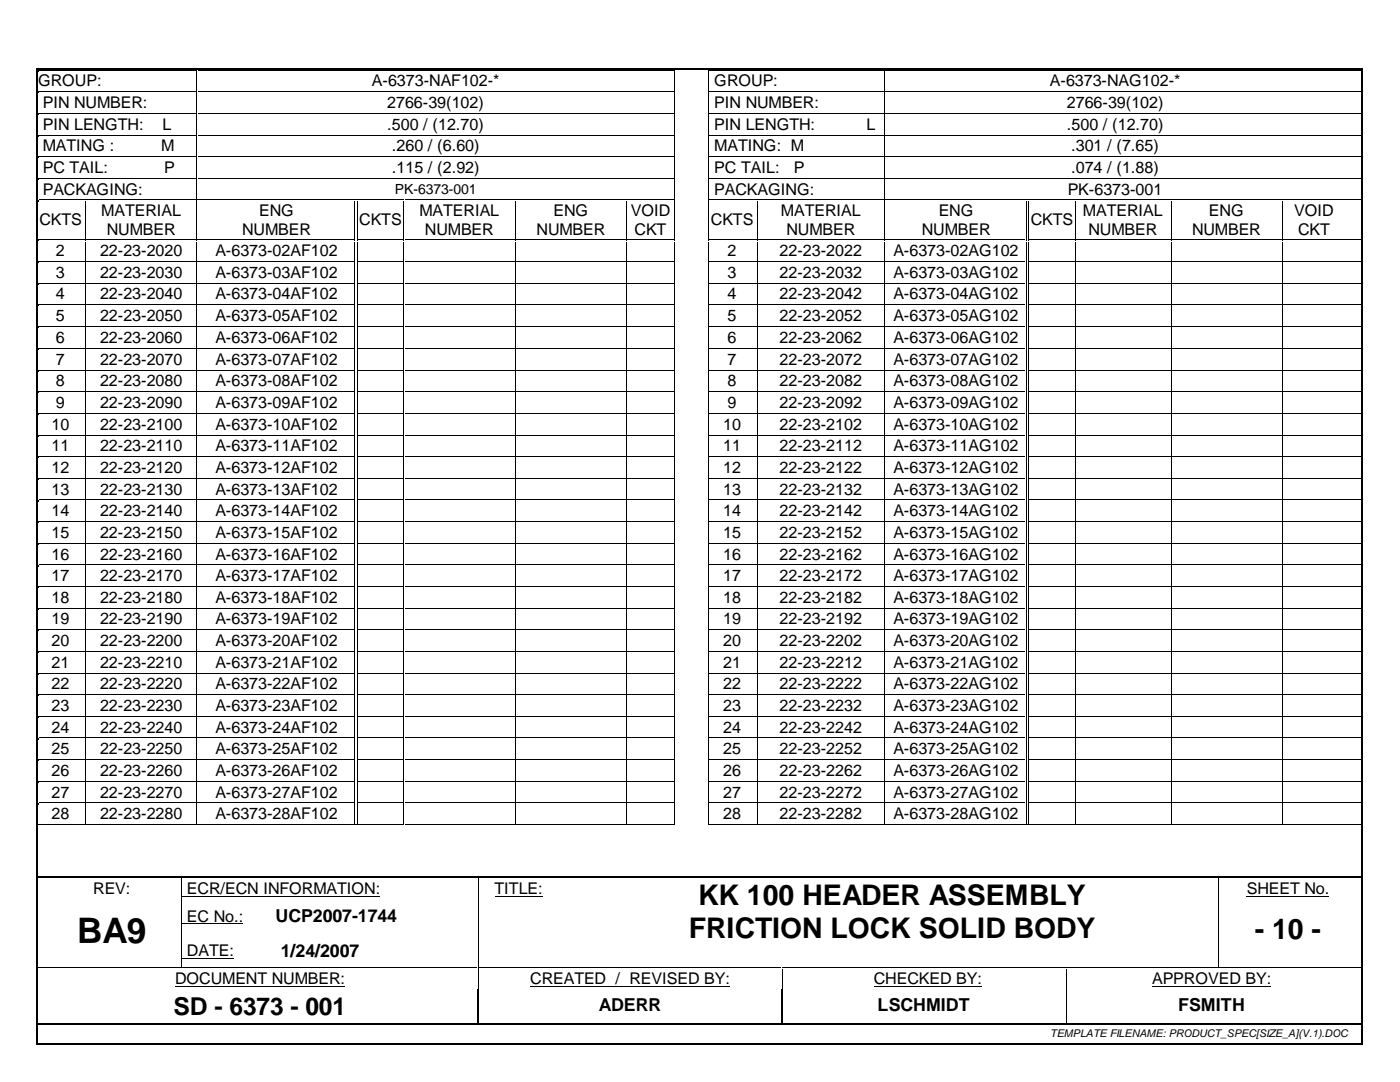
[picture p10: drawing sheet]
<svg xmlns="http://www.w3.org/2000/svg" width="279mm" height="216mm" viewBox="0 0 279 216" stroke-linecap="round" stroke-linejoin="round" font-family="sans-serif">
<defs><g id="words">
<text font-size="7" x="15.4" y="188.2">BA9</text>
<g font-size="5.7">
<text x="139.3" y="180.6">KK 100 HEADER ASSEMBLY</text>
<text x="137.5" y="187.1">FRICTION LOCK SOLID BODY</text>
<text x="250.4" y="187.3">- 10 -</text>
</g>
<text font-size="4.9" x="34.6" y="202.6">SD - 6373 - 001</text>
<g font-size="3.6">
<text x="55" y="184">UCP2007-1744</text>
<text x="56" y="190.9">1/24/2007</text>
<text x="119.5" y="201.8">ADERR</text>
<text x="175.2" y="201.8">LSCHMIDT</text>
<text x="235.1" y="201.8">FSMITH</text>
</g>
<g font-size="3.2">
<text x="7.6" y="17.3">GROUP:</text>
<text x="74.2" y="17.3">A-6373-NAF102-*</text>
<text x="142.6" y="17.3">GROUP:</text>
<text x="209.5" y="17.3">A-6373-NAG102-*</text>
<text x="8.5" y="21.6">PIN NUMBER:</text>
<text x="77.3" y="21.6">2766-39(102)</text>
<text x="142.6" y="21.6">PIN NUMBER:</text>
<text x="212.9" y="21.6">2766-39(102)</text>
<text x="8.5" y="25.9">PIN LENGTH:</text>
<text x="32.4" y="25.9">L</text>
<text x="77.3" y="25.9">.500 / (12.70)</text>
<text x="142.6" y="25.9">PIN LENGTH:</text>
<text x="173" y="25.9">L</text>
<text x="212.9" y="25.9">.500 / (12.70)</text>
<text x="8.5" y="30.2">MATING :</text>
<text x="8.5" y="34.5">PC TAIL:</text>
<text x="32.2" y="30.2">M</text>
<text x="32.8" y="34.5">P</text>
<text x="78.2" y="34.5">.115 / (2.92)</text>
<text x="78.2" y="30.2">.260 / (6.60)</text>
<text x="142.6" y="30.2">MATING: M</text>
<text x="142.6" y="34.5">PC TAIL:</text>
<text x="158.4" y="34.5">P</text>
<text x="213.8" y="34.5">.074 / (1.88)</text>
<text x="213.8" y="30.2">.301 / (7.65)</text>
<text x="8.5" y="38.8">PACKAGING:</text>
<text x="142.6" y="38.8">PACKAGING:</text>
<text x="213.1" y="38.8">PK-6373-001</text>
<text x="7.9" y="44.9">CKTS</text>
<text x="20.2" y="43.2">MATERIAL</text>
<text x="21.3" y="46.8">NUMBER</text>
<text x="48.3" y="46.8">NUMBER</text>
<text x="51.7" y="43.2">ENG</text>
<text x="71.7" y="44.9">CKTS</text>
<text x="83.7" y="43.2">MATERIAL</text>
<text x="84.8" y="46.8">NUMBER</text>
<text x="107.1" y="46.8">NUMBER</text>
<text x="110.5" y="43.2">ENG</text>
<text x="125.9" y="43.2">VOID</text>
<text x="126.6" y="46.8">CKT</text>
<text x="141.9" y="44.9">CKTS</text>
<text x="155.9" y="43.2">MATERIAL</text>
<text x="157" y="46.8">NUMBER</text>
<text x="184" y="46.8">NUMBER</text>
<text x="187.3" y="43.2">ENG</text>
<text x="205.7" y="44.9">CKTS</text>
<text x="216.1" y="43.2">MATERIAL</text>
<text x="217.2" y="46.8">NUMBER</text>
<text x="237.9" y="46.8">NUMBER</text>
<text x="241.3" y="43.2">ENG</text>
<text x="258.3" y="43.2">VOID</text>
<text x="259.1" y="46.8">CKT</text>
<text x="11.2" y="51.1">2</text>
<text x="20" y="51.1">22-23-2020</text>
<text x="43" y="51.1">A-6373-02AF102</text>
<text x="145.2" y="51.1">2</text>
<text x="155.6" y="51.1">22-23-2022</text>
<text x="178.3" y="51.1">A-6373-02AG102</text>
<text x="11.2" y="55.4">3</text>
<text x="11.2" y="59.8">4</text>
<text x="20" y="55.4">22-23-2030</text>
<text x="20" y="59.8">22-23-2040</text>
<text x="43" y="55.4">A-6373-03AF102</text>
<text x="43" y="59.8">A-6373-04AF102</text>
<text x="145.2" y="55.4">3</text>
<text x="145.2" y="59.8">4</text>
<text x="155.6" y="55.4">22-23-2032</text>
<text x="155.6" y="59.8">22-23-2042</text>
<text x="178.3" y="55.4">A-6373-03AG102</text>
<text x="178.3" y="59.8">A-6373-04AG102</text>
<text x="11.2" y="64.1">5</text>
<text x="20" y="64.1">22-23-2050</text>
<text x="43" y="64.1">A-6373-05AF102</text>
<text x="145.2" y="64.1">5</text>
<text x="155.6" y="64.1">22-23-2052</text>
<text x="178.3" y="64.1">A-6373-05AG102</text>
<text x="11.2" y="68.5">6</text>
<text x="20" y="68.5">22-23-2060</text>
<text x="43" y="68.5">A-6373-06AF102</text>
<text x="145.2" y="68.5">6</text>
<text x="155.6" y="68.5">22-23-2062</text>
<text x="178.3" y="68.5">A-6373-06AG102</text>
<text x="11.2" y="72.8">7</text>
<text x="11.2" y="77.1">8</text>
<text x="20" y="72.8">22-23-2070</text>
<text x="20" y="77.1">22-23-2080</text>
<text x="43" y="72.8">A-6373-07AF102</text>
<text x="43" y="77.1">A-6373-08AF102</text>
<text x="145.2" y="72.8">7</text>
<text x="145.2" y="77.1">8</text>
<text x="155.6" y="72.8">22-23-2072</text>
<text x="155.6" y="77.1">22-23-2082</text>
<text x="178.3" y="72.8">A-6373-07AG102</text>
<text x="178.3" y="77.1">A-6373-08AG102</text>
<text x="11.2" y="81.4">9</text>
<text x="20" y="81.4">22-23-2090</text>
<text x="43" y="81.4">A-6373-09AF102</text>
<text x="145.2" y="81.4">9</text>
<text x="155.6" y="81.4">22-23-2092</text>
<text x="178.3" y="81.4">A-6373-09AG102</text>
<text x="10.3" y="85.7">10</text>
<text x="20" y="85.7">22-23-2100</text>
<text x="43" y="85.7">A-6373-10AF102</text>
<text x="144.3" y="85.7">10</text>
<text x="155.6" y="85.7">22-23-2102</text>
<text x="178.3" y="85.7">A-6373-10AG102</text>
<text x="10.3" y="90.1">11</text>
<text x="10.3" y="94.4">12</text>
<text x="20" y="90.1">22-23-2110</text>
<text x="20" y="94.4">22-23-2120</text>
<text x="43" y="90.1">A-6373-11AF102</text>
<text x="43" y="94.4">A-6373-12AF102</text>
<text x="144.3" y="90.1">11</text>
<text x="144.3" y="94.4">12</text>
<text x="155.6" y="90.1">22-23-2112</text>
<text x="155.6" y="94.4">22-23-2122</text>
<text x="178.3" y="90.1">A-6373-11AG102</text>
<text x="178.3" y="94.4">A-6373-12AG102</text>
<text x="10.3" y="98.7">13</text>
<text x="20" y="98.7">22-23-2130</text>
<text x="43" y="98.7">A-6373-13AF102</text>
<text x="144.3" y="98.7">13</text>
<text x="155.6" y="98.7">22-23-2132</text>
<text x="178.3" y="98.7">A-6373-13AG102</text>
<text x="10.3" y="103">14</text>
<text x="10.3" y="107.3">15</text>
<text x="20" y="103">22-23-2140</text>
<text x="20" y="107.3">22-23-2150</text>
<text x="43" y="103">A-6373-14AF102</text>
<text x="43" y="107.3">A-6373-15AF102</text>
<text x="144.3" y="103">14</text>
<text x="144.3" y="107.3">15</text>
<text x="155.6" y="103">22-23-2142</text>
<text x="155.6" y="107.3">22-23-2152</text>
<text x="178.3" y="103">A-6373-14AG102</text>
<text x="178.3" y="107.3">A-6373-15AG102</text>
<text x="10.3" y="111.7">16</text>
<text x="20" y="111.7">22-23-2160</text>
<text x="43" y="111.7">A-6373-16AF102</text>
<text x="144.3" y="111.7">16</text>
<text x="155.6" y="111.7">22-23-2162</text>
<text x="178.3" y="111.7">A-6373-16AG102</text>
<text x="10.3" y="116">17</text>
<text x="20" y="116">22-23-2170</text>
<text x="43" y="116">A-6373-17AF102</text>
<text x="144.3" y="116">17</text>
<text x="155.6" y="116">22-23-2172</text>
<text x="178.3" y="116">A-6373-17AG102</text>
<text x="10.3" y="120.3">18</text>
<text x="10.3" y="124.6">19</text>
<text x="20" y="120.3">22-23-2180</text>
<text x="20" y="124.6">22-23-2190</text>
<text x="43" y="120.3">A-6373-18AF102</text>
<text x="43" y="124.6">A-6373-19AF102</text>
<text x="144.3" y="120.3">18</text>
<text x="144.3" y="124.6">19</text>
<text x="155.6" y="120.3">22-23-2182</text>
<text x="155.6" y="124.6">22-23-2192</text>
<text x="178.3" y="120.3">A-6373-18AG102</text>
<text x="178.3" y="124.6">A-6373-19AG102</text>
<text x="10.3" y="128.9">20</text>
<text x="20" y="128.9">22-23-2200</text>
<text x="43" y="128.9">A-6373-20AF102</text>
<text x="144.3" y="128.9">20</text>
<text x="155.6" y="128.9">22-23-2202</text>
<text x="178.3" y="128.9">A-6373-20AG102</text>
<text x="10.3" y="133.2">21</text>
<text x="10.3" y="137.6">22</text>
<text x="20" y="133.2">22-23-2210</text>
<text x="20" y="137.6">22-23-2220</text>
<text x="43" y="133.2">A-6373-21AF102</text>
<text x="43" y="137.6">A-6373-22AF102</text>
<text x="144.3" y="133.2">21</text>
<text x="144.3" y="137.6">22</text>
<text x="155.6" y="133.2">22-23-2212</text>
<text x="155.6" y="137.6">22-23-2222</text>
<text x="178.3" y="133.2">A-6373-21AG102</text>
<text x="178.3" y="137.6">A-6373-22AG102</text>
<text x="10.3" y="141.9">23</text>
<text x="20" y="141.9">22-23-2230</text>
<text x="43" y="141.9">A-6373-23AF102</text>
<text x="144.3" y="141.9">23</text>
<text x="155.6" y="141.9">22-23-2232</text>
<text x="178.3" y="141.9">A-6373-23AG102</text>
<text x="10.3" y="146.2">24</text>
<text x="20" y="146.2">22-23-2240</text>
<text x="43" y="146.2">A-6373-24AF102</text>
<text x="144.3" y="146.2">24</text>
<text x="155.6" y="146.2">22-23-2242</text>
<text x="178.3" y="146.2">A-6373-24AG102</text>
<text x="10.3" y="150.5">25</text>
<text x="10.3" y="154.8">26</text>
<text x="20" y="150.5">22-23-2250</text>
<text x="20" y="154.8">22-23-2260</text>
<text x="43" y="150.5">A-6373-25AF102</text>
<text x="43" y="154.8">A-6373-26AF102</text>
<text x="144.3" y="150.5">25</text>
<text x="144.3" y="154.8">26</text>
<text x="155.6" y="150.5">22-23-2252</text>
<text x="155.6" y="154.8">22-23-2262</text>
<text x="178.3" y="150.5">A-6373-25AG102</text>
<text x="178.3" y="154.8">A-6373-26AG102</text>
<text x="10.3" y="159.2">27</text>
<text x="20" y="159.2">22-23-2270</text>
<text x="43" y="159.2">A-6373-27AF102</text>
<text x="144.3" y="159.2">27</text>
<text x="155.6" y="159.2">22-23-2272</text>
<text x="178.3" y="159.2">A-6373-27AG102</text>
<text x="10.3" y="163.5">28</text>
<text x="20" y="163.5">22-23-2280</text>
<text x="43" y="163.5">A-6373-28AF102</text>
<text x="144.3" y="163.5">28</text>
<text x="155.6" y="163.5">22-23-2282</text>
<text x="178.3" y="163.5">A-6373-28AG102</text>
<text x="18.6" y="178.4">REV:</text>
<text x="37.3" y="178.4">ECR/ECN INFORMATION:</text>
<text x="98.7" y="178.4">TITLE:</text>
<text x="248.8" y="178.4">SHEET No.</text>
<text x="37.3" y="183.9">EC No.:</text>
<text x="37.3" y="190.8">DATE:</text>
<text x="34.9" y="196.4">DOCUMENT NUMBER:</text>
<text x="105.8" y="196.4">CREATED / REVISED BY:</text>
<text x="174.4" y="196.4">CHECKED BY:</text>
<text x="229.9" y="196.4">APPROVED BY:</text>
</g>
<text font-size="2.8" x="78.8" y="38.8">PK-6373-001</text>
<text font-size="2.1" x="209.6" y="206.9">TEMPLATE FILENAME: PRODUCT_SPEC[SIZE_A](V.1).DOC</text>
</g></defs>
<g fill="none" stroke="#000" stroke-width=".2">
<path d="M7.8 14h31.4M7.8 18.3h31.4M39.3 13.9v4.3M39.3 18.7v3.8M39.4 14h95M39.4 18.3h95M134.6 13.9v4.3M134.6 18.7v3.8M141.3 13.9v4.3M141.3 18.7v3.8M141.5 14h34.9M141.5 18.3h34.9"/>
<path d="M176.6 13.9v4.3M176.6 18.7v3.8M176.7 14h91.9M176.7 18.3h95M268.9 14h3.1M7.8 22.6h31.4M7.8 26.9h31.4M7.8 31.3h31.4M7.8 35.6h31.4M7.8 39.9h9.2M17.3 39.9h21.9M39.3 23v3.8"/>
<path d="M39.3 27.3v3.8M39.3 31.6v3.9M39.3 36v3.8M39.4 22.6h95M39.4 26.9h95M39.4 31.3h95M39.4 35.6h95M39.4 39.9h31.2M70.8 39.9h9.7M80.8 39.9h21.9M102.9 39.9h22M125.2 39.9h9.2"/>
<path d="M134.6 23v3.8M134.6 27.3v3.8M134.6 31.6v3.9M134.6 36v3.8M141.3 23v3.8M141.3 27.3v3.8M141.3 31.6v3.9M141.3 36v3.8M141.5 22.6h34.9M141.5 26.9h34.9M141.5 31.3h34.9M141.5 35.6h34.9"/>
<path d="M141.5 39.9h9.5M151.3 39.9h25.1M176.6 23v3.8M176.6 27.3v3.8M176.6 31.6v3.9M176.6 36v3.8M176.7 22.6h95M176.7 26.9h95M176.7 31.3h95M176.7 35.6h95M176.7 39.9h27.9M204.9 39.9h9.6"/>
<path d="M214.8 39.9h18.8M233.8 39.9h22M256 39.9h15.7M7.8 47.9h9.2M7.8 52.2h9.2M7.8 56.5h9.2M17.1 40.3v7.4M17.1 48.2v3.9M17.1 52.6v3.9M17.1 56.9v3.9M17.3 47.9h21.9M17.3 52.2h21.9"/>
<path d="M17.3 56.5h21.9M39.3 40.3v7.4M39.3 48.2v3.9M39.3 52.6v3.9M39.3 56.9v3.9M39.4 47.9h31.2M39.4 52.2h31.2M39.4 56.5h31.2M70.8 40.3v7.4M70.8 48.2v3.9M70.8 52.6v3.9M70.8 56.9v3.9"/>
<path d="M71.3 40.3v7.4M71.3 48.2v3.9M71.3 52.6v3.9M71.3 56.9v3.9M71.4 47.9h9.1M71.4 52.2h9.1M71.4 56.5h9.1M80.6 40.3v7.4M80.6 48.2v3.9M80.6 52.6v3.9M80.6 56.9v3.9M80.8 47.9h21.9"/>
<path d="M80.8 52.2h21.9M80.8 56.5h21.9M102.8 40.3v7.4M102.8 48.2v3.9M102.8 52.6v3.9M102.8 56.9v3.9M102.9 47.9h22M102.9 52.2h22M102.9 56.5h22M125.1 40.3v7.4M125.1 48.2v3.9M125.1 52.6v3.9"/>
<path d="M125.1 56.9v3.9M125.2 47.9h9.2M125.2 52.2h9.2M125.2 56.5h9.2M134.6 40.3v7.4M134.6 48.2v3.9M134.6 52.6v3.9M134.6 56.9v3.9M141.3 40.3v7.4M141.3 48.2v3.9M141.3 52.6v3.9M141.3 56.9v3.9"/>
<path d="M141.5 47.9h9.5M141.5 52.2h9.5M141.5 56.5h9.5M151.2 40.3v7.4M151.2 48.2v3.9M151.2 52.6v3.9M151.2 56.9v3.9M151.3 47.9h25.1M151.3 52.2h25.1M151.3 56.5h25.1M176.6 40.3v7.4M176.6 48.2v3.9"/>
<path d="M176.6 52.6v3.9M176.6 56.9v3.9M176.7 47.9h27.9M176.7 52.2h27.9M176.7 56.5h27.9M204.8 40.3v7.4M204.8 48.2v3.9M204.8 52.6v3.9M204.8 56.9v3.9M205.3 40.3v7.4M205.3 48.2v3.9M205.3 52.6v3.9"/>
<path d="M205.3 56.9v3.9M205.5 47.9h9M205.5 52.2h9M205.5 56.5h9M214.7 40.3v7.4M214.7 48.2v3.9M214.7 52.6v3.9M214.7 56.9v3.9M214.8 47.9h18.8M214.8 52.2h18.8M214.8 56.5h18.8M233.7 40.3v7.4"/>
<path d="M233.7 48.2v3.9M233.7 52.6v3.9M233.7 56.9v3.9M233.8 47.9h22M233.8 52.2h22M233.8 56.5h22M255.9 40.3v7.4M255.9 48.2v3.9M255.9 52.6v3.9M255.9 56.9v3.9M256 47.9h15.7M256 52.2h15.7"/>
<path d="M256 56.5h15.7M7.8 60.8h9.2M7.8 65.2h9.2M7.8 69.5h9.2M7.8 73.9h9.2M7.8 78.2h9.2M17.1 61.2v3.9M17.1 65.6v3.8M17.1 69.9v3.8M17.1 74.2v3.8M17.1 78.5v3.9M17.3 60.8h21.9"/>
<path d="M17.3 65.2h21.9M17.3 69.5h21.9M17.3 73.9h21.9M17.3 78.2h21.9M39.3 61.2v3.9M39.3 65.6v3.8M39.3 69.9v3.8M39.3 74.2v3.8M39.3 78.5v3.9M39.4 60.8h31.2M39.4 65.2h31.2M39.4 69.5h31.2"/>
<path d="M39.4 73.9h31.2M39.4 78.2h31.2M70.8 61.2v3.9M70.8 65.6v3.8M70.8 69.9v3.8M70.8 74.2v3.8M70.8 78.5v3.9M71.3 61.2v3.9M71.3 65.6v3.8M71.3 69.9v3.8M71.3 74.2v3.8M71.3 78.5v3.9"/>
<path d="M71.4 60.8h9.1M71.4 65.2h9.1M71.4 69.5h9.1M71.4 73.9h9.1M71.4 78.2h9.1M80.6 61.2v3.9M80.6 65.6v3.8M80.6 69.9v3.8M80.6 74.2v3.8M80.6 78.5v3.9M80.8 60.8h21.9M80.8 65.2h21.9"/>
<path d="M80.8 69.5h21.9M80.8 73.9h21.9M80.8 78.2h21.9M102.8 61.2v3.9M102.8 65.6v3.8M102.8 69.9v3.8M102.8 74.2v3.8M102.8 78.5v3.9M102.9 60.8h22M102.9 65.2h22M102.9 69.5h22M102.9 73.9h22"/>
<path d="M102.9 78.2h22M125.1 61.2v3.9M125.1 65.6v3.8M125.1 69.9v3.8M125.1 74.2v3.8M125.1 78.5v3.9M125.2 60.8h9.2M125.2 65.2h9.2M125.2 69.5h9.2M125.2 73.9h9.2M125.2 78.2h9.2M134.6 61.2v3.9"/>
<path d="M134.6 65.6v3.8M134.6 69.9v3.8M134.6 74.2v3.8M134.6 78.5v3.9M141.3 61.2v3.9M141.3 65.6v3.8M141.3 69.9v3.8M141.3 74.2v3.8M141.3 78.5v3.9M141.5 60.8h9.5M141.5 65.2h9.5M141.5 69.5h9.5"/>
<path d="M141.5 73.9h9.5M141.5 78.2h9.5M151.2 61.2v3.9M151.2 65.6v3.8M151.2 69.9v3.8M151.2 74.2v3.8M151.2 78.5v3.9M151.3 60.8h25.1M151.3 65.2h25.1M151.3 69.5h25.1M151.3 73.9h25.1M151.3 78.2h25.1"/>
<path d="M176.6 61.2v3.9M176.6 65.6v3.8M176.6 69.9v3.8M176.6 74.2v3.8M176.6 78.5v3.9M176.7 60.8h27.9M176.7 65.2h27.9M176.7 69.5h27.9M176.7 73.9h27.9M176.7 78.2h27.9M204.8 61.2v3.9M204.8 65.6v3.8"/>
<path d="M204.8 69.9v3.8M204.8 74.2v3.8M204.8 78.5v3.9M205.3 61.2v3.9M205.3 65.6v3.8M205.3 69.9v3.8M205.3 74.2v3.8M205.3 78.5v3.9M205.5 60.8h9M205.5 65.2h9M205.5 69.5h9M205.5 73.9h9"/>
<path d="M205.5 78.2h9M214.7 61.2v3.9M214.7 65.6v3.8M214.7 69.9v3.8M214.7 74.2v3.8M214.7 78.5v3.9M214.8 60.8h18.8M214.8 65.2h18.8M214.8 69.5h18.8M214.8 73.9h18.8M214.8 78.2h18.8M233.7 61.2v3.9"/>
<path d="M233.7 65.6v3.8M233.7 69.9v3.8M233.7 74.2v3.8M233.7 78.5v3.9M233.8 60.8h22M233.8 65.2h22M233.8 69.5h22M233.8 73.9h22M233.8 78.2h22M255.9 61.2v3.9M255.9 65.6v3.8M255.9 69.9v3.8"/>
<path d="M255.9 74.2v3.8M255.9 78.5v3.9M256 60.8h15.7M256 65.2h15.7M256 69.5h15.7M256 73.9h15.7M256 78.2h15.7M7.8 82.5h9.2M7.8 86.8h9.2M7.8 91.1h9.2M7.8 95.4h9.2M7.8 99.8h9.2"/>
<path d="M17.1 82.9v3.8M17.1 87.2v3.8M17.1 91.5v3.8M17.1 95.8v3.8M17.3 82.5h21.9M17.3 86.8h21.9M17.3 91.1h21.9M17.3 95.4h21.9M17.3 99.8h21.9M39.3 82.9v3.8M39.3 87.2v3.8M39.3 91.5v3.8"/>
<path d="M39.3 95.8v3.8M39.4 82.5h31.2M39.4 86.8h31.2M39.4 91.1h31.2M39.4 95.4h31.2M39.4 99.8h31.2M70.8 82.9v3.8M70.8 87.2v3.8M70.8 91.5v3.8M70.8 95.8v3.8M71.3 82.9v3.8M71.3 87.2v3.8"/>
<path d="M71.3 91.5v3.8M71.3 95.8v3.8M71.4 82.5h9.1M71.4 86.8h9.1M71.4 91.1h9.1M71.4 95.4h9.1M71.4 99.8h9.1M80.6 82.9v3.8M80.6 87.2v3.8M80.6 91.5v3.8M80.6 95.8v3.8M80.8 82.5h21.9"/>
<path d="M80.8 86.8h21.9M80.8 91.1h21.9M80.8 95.4h21.9M80.8 99.8h21.9M102.8 82.9v3.8M102.8 87.2v3.8M102.8 91.5v3.8M102.8 95.8v3.8M102.9 82.5h22M102.9 86.8h22M102.9 91.1h22M102.9 95.4h22"/>
<path d="M102.9 99.8h22M125.1 82.9v3.8M125.1 87.2v3.8M125.1 91.5v3.8M125.1 95.8v3.8M125.2 82.5h9.2M125.2 86.8h9.2M125.2 91.1h9.2M125.2 95.4h9.2M125.2 99.8h9.2M134.6 82.9v3.8M134.6 87.2v3.8"/>
<path d="M134.6 91.5v3.8M134.6 95.8v3.8M141.3 82.9v3.8M141.3 87.2v3.8M141.3 91.5v3.8M141.3 95.8v3.8M141.5 82.5h9.5M141.5 86.8h9.5M141.5 91.1h9.5M141.5 95.4h9.5M141.5 99.8h9.5M151.2 82.9v3.8"/>
<path d="M151.2 87.2v3.8M151.2 91.5v3.8M151.2 95.8v3.8M151.3 82.5h25.1M151.3 86.8h25.1M151.3 91.1h25.1M151.3 95.4h25.1M151.3 99.8h25.1M176.6 82.9v3.8M176.6 87.2v3.8M176.6 91.5v3.8M176.6 95.8v3.8"/>
<path d="M176.7 82.5h27.9M176.7 86.8h27.9M176.7 91.1h27.9M176.7 95.4h27.9M176.7 99.8h27.9M204.8 82.9v3.8M204.8 87.2v3.8M204.8 91.5v3.8M204.8 95.8v3.8M205.3 82.9v3.8M205.3 87.2v3.8M205.3 91.5v3.8"/>
<path d="M205.3 95.8v3.8M205.5 82.5h9M205.5 86.8h9M205.5 91.1h9M205.5 95.4h9M205.5 99.8h9M214.7 82.9v3.8M214.7 87.2v3.8M214.7 91.5v3.8M214.7 95.8v3.8M214.8 82.5h18.8M214.8 86.8h18.8"/>
<path d="M214.8 91.1h18.8M214.8 95.4h18.8M214.8 99.8h18.8M233.7 82.9v3.8M233.7 87.2v3.8M233.7 91.5v3.8M233.7 95.8v3.8M233.8 82.5h22M233.8 86.8h22M233.8 91.1h22M233.8 95.4h22M233.8 99.8h22"/>
<path d="M255.9 82.9v3.8M255.9 87.2v3.8M255.9 91.5v3.8M255.9 95.8v3.8M256 82.5h15.7M256 86.8h15.7M256 91.1h15.7M256 95.4h15.7M256 99.8h15.7M7.8 104.1h9.2M7.8 108.4h9.2M7.8 112.7h9.2"/>
<path d="M7.8 117h9.2M17.1 100.1v3.8M17.1 104.5v3.8M17.1 108.8v3.8M17.1 113.1v3.8M17.1 117.4v3.8M17.3 104.1h21.9M17.3 108.4h21.9M17.3 112.7h21.9M17.3 117h21.9M39.3 100.1v3.8M39.3 104.5v3.8"/>
<path d="M39.3 108.8v3.8M39.3 113.1v3.8M39.3 117.4v3.8M39.4 104.1h31.2M39.4 108.4h31.2M39.4 112.7h31.2M39.4 117h31.2M70.8 100.1v3.8M70.8 104.5v3.8M70.8 108.8v3.8M70.8 113.1v3.8M70.8 117.4v3.8"/>
<path d="M71.3 100.1v3.8M71.3 104.5v3.8M71.3 108.8v3.8M71.3 113.1v3.8M71.3 117.4v3.8M71.4 104.1h9.1M71.4 108.4h9.1M71.4 112.7h9.1M71.4 117h9.1M80.6 100.1v3.8M80.6 104.5v3.8M80.6 108.8v3.8"/>
<path d="M80.6 113.1v3.8M80.6 117.4v3.8M80.8 104.1h21.9M80.8 108.4h21.9M80.8 112.7h21.9M80.8 117h21.9M102.8 100.1v3.8M102.8 104.5v3.8M102.8 108.8v3.8M102.8 113.1v3.8M102.8 117.4v3.8M102.9 104.1h22"/>
<path d="M102.9 108.4h22M102.9 112.7h22M102.9 117h22M125.1 100.1v3.8M125.1 104.5v3.8M125.1 108.8v3.8M125.1 113.1v3.8M125.1 117.4v3.8M125.2 104.1h9.2M125.2 108.4h9.2M125.2 112.7h9.2M125.2 117h9.2"/>
<path d="M134.6 100.1v3.8M134.6 104.5v3.8M134.6 108.8v3.8M134.6 113.1v3.8M134.6 117.4v3.8M141.3 100.1v3.8M141.3 104.5v3.8M141.3 108.8v3.8M141.3 113.1v3.8M141.3 117.4v3.8M141.5 104.1h9.5M141.5 108.4h9.5"/>
<path d="M141.5 112.7h9.5M141.5 117h9.5M151.2 100.1v3.8M151.2 104.5v3.8M151.2 108.8v3.8M151.2 113.1v3.8M151.2 117.4v3.8M151.3 104.1h25.1M151.3 108.4h25.1M151.3 112.7h25.1M151.3 117h25.1M176.6 100.1v3.8"/>
<path d="M176.6 104.5v3.8M176.6 108.8v3.8M176.6 113.1v3.8M176.6 117.4v3.8M176.7 104.1h27.9M176.7 108.4h27.9M176.7 112.7h27.9M176.7 117h27.9M204.8 100.1v3.8M204.8 104.5v3.8M204.8 108.8v3.8M204.8 113.1v3.8"/>
<path d="M204.8 117.4v3.8M205.3 100.1v3.8M205.3 104.5v3.8M205.3 108.8v3.8M205.3 113.1v3.8M205.3 117.4v3.8M205.5 104.1h9M205.5 108.4h9M205.5 112.7h9M205.5 117h9M214.7 100.1v3.8M214.7 104.5v3.8"/>
<path d="M214.7 108.8v3.8M214.7 113.1v3.8M214.7 117.4v3.8M214.8 104.1h18.8M214.8 108.4h18.8M214.8 112.7h18.8M214.8 117h18.8M233.7 100.1v3.8M233.7 104.5v3.8M233.7 108.8v3.8M233.7 113.1v3.8M233.7 117.4v3.8"/>
<path d="M233.8 104.1h22M233.8 108.4h22M233.8 112.7h22M233.8 117h22M255.9 100.1v3.8M255.9 104.5v3.8M255.9 108.8v3.8M255.9 113.1v3.8M255.9 117.4v3.8M256 104.1h15.7M256 108.4h15.7M256 112.7h15.7"/>
<path d="M256 117h15.7M7.8 121.3h9.2M7.8 125.7h9.2M7.8 130h9.2M7.8 134.3h9.2M7.8 138.6h9.2M17.1 121.7v3.8M17.1 126v3.9M17.1 130.4v3.8M17.1 134.7v3.8M17.1 139v3.8M17.3 121.3h21.9"/>
<path d="M17.3 125.7h21.9M17.3 130h21.9M17.3 134.3h21.9M17.3 138.6h21.9M39.3 121.7v3.8M39.3 126v3.9M39.3 130.4v3.8M39.3 134.7v3.8M39.3 139v3.8M39.4 121.3h31.2M39.4 125.7h31.2M39.4 130h31.2"/>
<path d="M39.4 134.3h31.2M39.4 138.6h31.2M70.8 121.7v3.8M70.8 126v3.9M70.8 130.4v3.8M70.8 134.7v3.8M70.8 139v3.8M71.3 121.7v3.8M71.3 126v3.9M71.3 130.4v3.8M71.3 134.7v3.8M71.3 139v3.8"/>
<path d="M71.4 121.3h9.1M71.4 125.7h9.1M71.4 130h9.1M71.4 134.3h9.1M71.4 138.6h9.1M80.6 121.7v3.8M80.6 126v3.9M80.6 130.4v3.8M80.6 134.7v3.8M80.6 139v3.8M80.8 121.3h21.9M80.8 125.7h21.9"/>
<path d="M80.8 130h21.9M80.8 134.3h21.9M80.8 138.6h21.9M102.8 121.7v3.8M102.8 126v3.9M102.8 130.4v3.8M102.8 134.7v3.8M102.8 139v3.8M102.9 121.3h22M102.9 125.7h22M102.9 130h22M102.9 134.3h22"/>
<path d="M102.9 138.6h22M125.1 121.7v3.8M125.1 126v3.9M125.1 130.4v3.8M125.1 134.7v3.8M125.1 139v3.8M125.2 121.3h9.2M125.2 125.7h9.2M125.2 130h9.2M125.2 134.3h9.2M125.2 138.6h9.2M134.6 121.7v3.8"/>
<path d="M134.6 126v3.9M134.6 130.4v3.8M134.6 134.7v3.8M134.6 139v3.8M141.3 121.7v3.8M141.3 126v3.9M141.3 130.4v3.8M141.3 134.7v3.8M141.3 139v3.8M141.5 121.3h9.5M141.5 125.7h9.5M141.5 130h9.5"/>
<path d="M141.5 134.3h9.5M141.5 138.6h9.5M151.2 121.7v3.8M151.2 126v3.9M151.2 130.4v3.8M151.2 134.7v3.8M151.2 139v3.8M151.3 121.3h25.1M151.3 125.7h25.1M151.3 130h25.1M151.3 134.3h25.1M151.3 138.6h25.1"/>
<path d="M176.6 121.7v3.8M176.6 126v3.9M176.6 130.4v3.8M176.6 134.7v3.8M176.6 139v3.8M176.7 121.3h27.9M176.7 125.7h27.9M176.7 130h27.9M176.7 134.3h27.9M176.7 138.6h27.9M204.8 121.7v3.8M204.8 126v3.9"/>
<path d="M204.8 130.4v3.8M204.8 134.7v3.8M204.8 139v3.8M205.3 121.7v3.8M205.3 126v3.9M205.3 130.4v3.8M205.3 134.7v3.8M205.3 139v3.8M205.5 121.3h9M205.5 125.7h9M205.5 130h9M205.5 134.3h9"/>
<path d="M205.5 138.6h9M214.7 121.7v3.8M214.7 126v3.9M214.7 130.4v3.8M214.7 134.7v3.8M214.7 139v3.8M214.8 121.3h18.8M214.8 125.7h18.8M214.8 130h18.8M214.8 134.3h18.8M214.8 138.6h18.8M233.7 121.7v3.8"/>
<path d="M233.7 126v3.9M233.7 130.4v3.8M233.7 134.7v3.8M233.7 139v3.8M233.8 121.3h22M233.8 125.7h22M233.8 130h22M233.8 134.3h22M233.8 138.6h22M255.9 121.7v3.8M255.9 126v3.9M255.9 130.4v3.8"/>
<path d="M255.9 134.7v3.8M255.9 139v3.8M256 121.3h15.7M256 125.7h15.7M256 130h15.7M256 134.3h15.7M256 138.6h15.7M7.8 142.9h9.2M7.8 147.3h9.2M7.8 151.6h9.2M7.8 155.9h9.2M17.1 143.3v3.8"/>
<path d="M17.1 147.6v3.8M17.1 152v3.8M17.1 156.3v3.8M17.3 142.9h21.9M17.3 147.3h21.9M17.3 151.6h21.9M17.3 155.9h21.9M39.3 143.3v3.8M39.3 147.6v3.8M39.3 152v3.8M39.3 156.3v3.8M39.4 142.9h31.2"/>
<path d="M39.4 147.3h31.2M39.4 151.6h31.2M39.4 155.9h31.2M70.8 143.3v3.8M70.8 147.6v3.8M70.8 152v3.8M70.8 156.3v3.8M71.3 143.3v3.8M71.3 147.6v3.8M71.3 152v3.8M71.3 156.3v3.8M71.4 142.9h9.1"/>
<path d="M71.4 147.3h9.1M71.4 151.6h9.1M71.4 155.9h9.1M80.6 143.3v3.8M80.6 147.6v3.8M80.6 152v3.8M80.6 156.3v3.8M80.8 142.9h21.9M80.8 147.3h21.9M80.8 151.6h21.9M80.8 155.9h21.9M102.8 143.3v3.8"/>
<path d="M102.8 147.6v3.8M102.8 152v3.8M102.8 156.3v3.8M102.9 142.9h22M102.9 147.3h22M102.9 151.6h22M102.9 155.9h22M125.1 143.3v3.8M125.1 147.6v3.8M125.1 152v3.8M125.1 156.3v3.8M125.2 142.9h9.2"/>
<path d="M125.2 147.3h9.2M125.2 151.6h9.2M125.2 155.9h9.2M134.6 143.3v3.8M134.6 147.6v3.8M134.6 152v3.8M134.6 156.3v3.8M141.3 143.3v3.8M141.3 147.6v3.8M141.3 152v3.8M141.3 156.3v3.8M141.5 142.9h9.5"/>
<path d="M141.5 147.3h9.5M141.5 151.6h9.5M141.5 155.9h9.5M151.2 143.3v3.8M151.2 147.6v3.8M151.2 152v3.8M151.2 156.3v3.8M151.3 142.9h25.1M151.3 147.3h25.1M151.3 151.6h25.1M151.3 155.9h25.1M176.6 143.3v3.8"/>
<path d="M176.6 147.6v3.8M176.6 152v3.8M176.6 156.3v3.8M176.7 142.9h27.9M176.7 147.3h27.9M176.7 151.6h27.9M176.7 155.9h27.9M204.8 143.3v3.8M204.8 147.6v3.8M204.8 152v3.8M204.8 156.3v3.8M205.3 143.3v3.8"/>
<path d="M205.3 147.6v3.8M205.3 152v3.8M205.3 156.3v3.8M205.5 142.9h9M205.5 147.3h9M205.5 151.6h9M205.5 155.9h9M214.7 143.3v3.8M214.7 147.6v3.8M214.7 152v3.8M214.7 156.3v3.8M214.8 142.9h18.8"/>
<path d="M214.8 147.3h18.8M214.8 151.6h18.8M214.8 155.9h18.8M233.7 143.3v3.8M233.7 147.6v3.8M233.7 152v3.8M233.7 156.3v3.8M233.8 142.9h22M233.8 147.3h22M233.8 151.6h22M233.8 155.9h22M255.9 143.3v3.8"/>
<path d="M255.9 147.6v3.8M255.9 152v3.8M255.9 156.3v3.8M256 142.9h15.7M256 147.3h15.7M256 151.6h15.7M256 155.9h15.7M7.8 160.2h9.2M7.8 164.5h9.2M17.1 160.6v3.8M17.3 160.2h21.9M17.3 164.5h21.9"/>
<path d="M36.2 175.5v3.6M36.4 178.8h39.4M39.3 160.6v3.8M39.4 160.2h31.2M39.4 164.5h31.2M70.8 160.6v3.8M70.8 164.5h9.7M71.3 160.6v3.8M71.4 160.2h9.1M80.6 160.6v3.8M80.8 160.2h21.9M80.8 164.5h21.9"/>
<path d="M95.4 175.5v3.6M98.7 178.8h9.6M102.8 160.6v3.8M102.9 160.2h22M102.9 164.5h22M125.1 160.6v3.8M125.2 160.2h9.2M125.2 164.5h9.2M134.6 160.6v3.8M141.3 160.6v3.8M141.5 160.2h9.5M141.5 164.5h9.5"/>
<path d="M151.2 160.6v3.8M151.3 160.2h25.1M151.3 164.5h25.1M176.6 160.6v3.8M176.7 160.2h27.9M176.7 164.5h27.9M204.8 160.6v3.8M204.9 164.5h9.6M205.3 160.6v3.8M205.5 160.2h9M214.7 160.6v3.8M214.8 160.2h18.8"/>
<path d="M214.8 164.5h18.8M233.7 160.6v3.8M233.8 160.2h22M233.8 164.5h22M243.2 175.5v3.6M248.8 178.8h16.4M255.9 160.6v3.8M256 160.2h15.7M256 164.5h15.7M7.6 193.1h28.4M34.9 196.8h33.9M36.2 180.1v6"/>
<path d="M36.2 187.1v5.8M36.4 184.3h12.1M36.4 191.2h10.2M36.4 193.1h17.1M53.8 193.1h41.4M95.4 180.1v6M95.4 187.1v5.8M95.4 193.5v3.8M95.6 193.1h16.9M105.8 196.8h39.8M112.8 193.1h43.1M156.1 193.5v3.8"/>
<path d="M156.3 193.1h56.4M174.4 196.8h21.5M212.8 193.5v3.8M212.8 198.1v6M213 193.1h30.1M229.9 196.8h23.7M243.2 180.1v6M243.2 187.1v5.8M243.4 193.1h28.3"/>
</g>
<g fill="none" stroke="#000" stroke-width=".25">
<path d="M7.4 13.9v194.3M7.6 13.7h264.1M271.9 13.9v194.3M7.6 175h28.4M36.5 175h58.7M95.7 175h16.8M112.9 175h130.2M243.5 175h27.4M95.4 198.1v6M156.1 198.1v6M7.6 204.3h87.6M7.6 208.4h264.1"/>
<path d="M95.7 204.3h60.2M156.4 204.3h56.3M213.1 204.3h57.6"/>
</g>
<g fill="#000">
<path d="M7.3 13.6h.2v.3h-.2zM7.6 13.9l.1 .4zM7.6 13.9l.1 .1zM7.6 18.3l.1 .3zM39.3 14.1v.2zM39.3 13.9v.1zM39.3 18.3v.3zM134.5 13.9l.1 .4zM134.5 13.9l.1 .1zM134.5 18.3l.1 .3zM141.3 13.9l.1 .4zM141.3 13.9l.1 .1z"/>
<path d="M141.3 18.3l.1 .3zM176.5 14.1l.1 .2zM176.5 13.9l.1 .1zM176.5 18.3l.1 .3zM268.7 13.9l.1 .1zM271.8 14.1v.2zM271.8 13.6h.2v.3h-.2zM7.6 22.6l.1 .3zM7.6 26.9l.1 .3zM7.6 31.2l.1 .4zM7.6 35.5l.1 .4zM17.1 39.9h.1z"/>
<path d="M39.3 22.6v.3zM39.3 26.9v.3zM39.3 31.2v.4zM39.3 35.5v.4zM70.7 39.9h.1zM80.6 39.9h.1zM125 39.9h.1zM134.5 22.6l.1 .3zM134.5 26.9l.1 .3zM134.5 31.2l.1 .4zM134.5 35.5l.1 .4zM141.3 22.6l.1 .3z"/>
<path d="M141.3 26.9l.1 .3zM141.3 31.2l.1 .4zM141.3 35.5l.1 .4zM151.1 39.9h.1zM176.5 22.6l.1 .3zM176.5 26.9l.1 .3zM176.5 31.2l.1 .4zM176.5 35.5l.1 .4zM204.7 39.9h.1zM214.6 39.9h.1zM255.8 39.9h.1zM7.6 39.9l.1 .3z"/>
<path d="M7.6 47.8l.1 .4zM7.6 52.1l.1 .4zM7.6 56.5l.1 .3zM17.1 40l.1 .2zM17.1 47.8l.1 .4zM17.1 52.1l.1 .4zM17.1 56.5l.1 .3zM39.3 39.9v.3zM39.3 47.8v.4zM39.3 52.1v.4zM39.3 56.5v.3zM70.7 40h.1v.2h-.1z"/>
<path d="M70.7 47.8h.1v.4h-.1zM70.7 52.1h.1v.4h-.1zM70.7 56.5h.1v.3h-.1zM71.2 40h.2v.2h-.2zM71.2 47.8h.2v.4h-.2zM71.2 52.1h.2v.4h-.2zM71.2 56.5h.2v.3h-.2zM80.6 40l.1 .2zM80.6 47.8l.1 .4zM80.6 52.1l.1 .4zM80.6 56.5l.1 .3zM102.8 40v.2z"/>
<path d="M102.8 47.8v.4zM102.8 52.1v.4zM102.8 56.5v.3zM125 40l.1 .2zM125 47.8l.1 .4zM125 52.1l.1 .4zM125 56.5l.1 .3zM134.5 39.9l.1 .3zM134.5 47.8l.1 .4zM134.5 52.1l.1 .4zM134.5 56.5l.1 .3zM141.3 39.9l.1 .3z"/>
<path d="M141.3 47.8l.1 .4zM141.3 52.1l.1 .4zM141.3 56.5l.1 .3zM151.1 40l.1 .2zM151.1 47.8l.1 .4zM151.1 52.1l.1 .4zM151.1 56.5l.1 .3zM176.5 39.9l.1 .3zM176.5 47.8l.1 .4zM176.5 52.1l.1 .4zM176.5 56.5l.1 .3zM204.7 40h.2v.2h-.2z"/>
<path d="M204.7 47.8h.2v.4h-.2zM204.7 52.1h.2v.4h-.2zM204.7 56.5h.2v.3h-.2zM205.2 40h.2v.2h-.2zM205.2 47.8h.2v.4h-.2zM205.2 52.1h.2v.4h-.2zM205.2 56.5h.2v.3h-.2zM214.6 40l.1 .2zM214.6 47.8l.1 .4zM214.6 52.1l.1 .4zM214.6 56.5l.1 .3zM233.7 40v.2z"/>
<path d="M233.7 47.8v.4zM233.7 52.1v.4zM233.7 56.5v.3zM255.8 40l.1 .2zM255.8 47.8l.1 .4zM255.8 52.1l.1 .4zM255.8 56.5l.1 .3zM7.6 60.8l.1 .3zM7.6 65.2l.1 .3zM7.6 69.5l.1 .3zM7.6 73.8l.1 .3zM7.6 78.1l.1 .4z"/>
<path d="M17.1 60.8l.1 .3zM17.1 65.2l.1 .3zM17.1 69.5l.1 .3zM17.1 73.8l.1 .3zM17.1 78.1l.1 .4zM39.3 60.8v.3zM39.3 65.2v.3zM39.3 69.5v.3zM39.3 73.8v.3zM39.3 78.1v.4zM70.7 60.8h.1v.3h-.1zM70.7 65.2h.1v.3h-.1z"/>
<path d="M70.7 69.5h.1v.3h-.1zM70.7 73.8h.1v.3h-.1zM70.7 78.1h.1v.4h-.1zM71.2 60.8h.2v.3h-.2zM71.2 65.2h.2v.3h-.2zM71.2 69.5h.2v.3h-.2zM71.2 73.8h.2v.3h-.2zM71.2 78.1h.2v.4h-.2zM80.6 60.8l.1 .3zM80.6 65.2l.1 .3zM80.6 69.5l.1 .3zM80.6 73.8l.1 .3z"/>
<path d="M80.6 78.1l.1 .4zM102.8 60.8v.3zM102.8 65.2v.3zM102.8 69.5v.3zM102.8 73.8v.3zM102.8 78.1v.4zM125 60.8l.1 .3zM125 65.2l.1 .3zM125 69.5l.1 .3zM125 73.8l.1 .3zM125 78.1l.1 .4zM134.5 60.8l.1 .3z"/>
<path d="M134.5 65.2l.1 .3zM134.5 69.5l.1 .3zM134.5 73.8l.1 .3zM134.5 78.1l.1 .4zM141.3 60.8l.1 .3zM141.3 65.2l.1 .3zM141.3 69.5l.1 .3zM141.3 73.8l.1 .3zM141.3 78.1l.1 .4zM151.1 60.8l.1 .3zM151.1 65.2l.1 .3zM151.1 69.5l.1 .3z"/>
<path d="M151.1 73.8l.1 .3zM151.1 78.1l.1 .4zM176.5 60.8l.1 .3zM176.5 65.2l.1 .3zM176.5 69.5l.1 .3zM176.5 73.8l.1 .3zM176.5 78.1l.1 .4zM204.7 60.8h.2v.3h-.2zM204.7 65.2h.2v.3h-.2zM204.7 69.5h.2v.3h-.2zM204.7 73.8h.2v.3h-.2zM204.7 78.1h.2v.4h-.2z"/>
<path d="M205.2 60.8h.2v.3h-.2zM205.2 65.2h.2v.3h-.2zM205.2 69.5h.2v.3h-.2zM205.2 73.8h.2v.3h-.2zM205.2 78.1h.2v.4h-.2zM214.6 60.8l.1 .3zM214.6 65.2l.1 .3zM214.6 69.5l.1 .3zM214.6 73.8l.1 .3zM214.6 78.1l.1 .4zM233.7 60.8v.3zM233.7 65.2v.3z"/>
<path d="M233.7 69.5v.3zM233.7 73.8v.3zM233.7 78.1v.4zM255.8 60.8l.1 .3zM255.8 65.2l.1 .3zM255.8 69.5l.1 .3zM255.8 73.8l.1 .3zM255.8 78.1l.1 .4zM7.6 82.4l.1 .4zM7.6 86.8l.1 .3zM7.6 91.1l.1 .3zM7.6 95.4l.1 .3z"/>
<path d="M17.1 82.4l.1 .4zM17.1 86.8l.1 .3zM17.1 91.1l.1 .3zM17.1 95.4l.1 .3zM39.3 82.4v.4zM39.3 86.8v.3zM39.3 91.1v.3zM39.3 95.4v.3zM70.7 82.4h.1v.4h-.1zM70.7 86.8h.1v.3h-.1zM70.7 91.1h.1v.3h-.1zM70.7 95.4h.1v.3h-.1z"/>
<path d="M71.2 82.4h.2v.4h-.2zM71.2 86.8h.2v.3h-.2zM71.2 91.1h.2v.3h-.2zM71.2 95.4h.2v.3h-.2zM80.6 82.4l.1 .4zM80.6 86.8l.1 .3zM80.6 91.1l.1 .3zM80.6 95.4l.1 .3zM102.8 82.4v.4zM102.8 86.8v.3zM102.8 91.1v.3zM102.8 95.4v.3z"/>
<path d="M125 82.4l.1 .4zM125 86.8l.1 .3zM125 91.1l.1 .3zM125 95.4l.1 .3zM134.5 82.4l.1 .4zM134.5 86.8l.1 .3zM134.5 91.1l.1 .3zM134.5 95.4l.1 .3zM141.3 82.4l.1 .4zM141.3 86.8l.1 .3zM141.3 91.1l.1 .3zM141.3 95.4l.1 .3z"/>
<path d="M151.1 82.4l.1 .4zM151.1 86.8l.1 .3zM151.1 91.1l.1 .3zM151.1 95.4l.1 .3zM176.5 82.4l.1 .4zM176.5 86.8l.1 .3zM176.5 91.1l.1 .3zM176.5 95.4l.1 .3zM204.7 82.4h.2v.4h-.2zM204.7 86.8h.2v.3h-.2zM204.7 91.1h.2v.3h-.2zM204.7 95.4h.2v.3h-.2z"/>
<path d="M205.2 82.4h.2v.4h-.2zM205.2 86.8h.2v.3h-.2zM205.2 91.1h.2v.3h-.2zM205.2 95.4h.2v.3h-.2zM214.6 82.4l.1 .4zM214.6 86.8l.1 .3zM214.6 91.1l.1 .3zM214.6 95.4l.1 .3zM233.7 82.4v.4zM233.7 86.8v.3zM233.7 91.1v.3zM233.7 95.4v.3z"/>
<path d="M255.8 82.4l.1 .4zM255.8 86.8l.1 .3zM255.8 91.1l.1 .3zM255.8 95.4l.1 .3zM7.6 99.7l.1 .4zM7.6 104l.1 .4zM7.6 108.4l.1 .3zM7.6 112.7l.1 .3zM7.6 117l.1 .3zM17.1 99.7l.1 .4zM17.1 104l.1 .4zM17.1 108.4l.1 .3z"/>
<path d="M17.1 112.7l.1 .3zM17.1 117l.1 .3zM39.3 99.7v.4zM39.3 104v.4zM39.3 108.4v.3zM39.3 112.7v.3zM39.3 117v.3zM70.7 99.7h.1v.4h-.1zM70.7 104h.1v.4h-.1zM70.7 108.4h.1v.3h-.1zM70.7 112.7h.1v.3h-.1zM70.7 117h.1v.3h-.1z"/>
<path d="M71.2 99.7h.2v.4h-.2zM71.2 104h.2v.4h-.2zM71.2 108.4h.2v.3h-.2zM71.2 112.7h.2v.3h-.2zM71.2 117h.2v.3h-.2zM80.6 99.7l.1 .4zM80.6 104l.1 .4zM80.6 108.4l.1 .3zM80.6 112.7l.1 .3zM80.6 117l.1 .3zM102.8 99.7v.4zM102.8 104v.4z"/>
<path d="M102.8 108.4v.3zM102.8 112.7v.3zM102.8 117v.3zM125 99.7l.1 .4zM125 104l.1 .4zM125 108.4l.1 .3zM125 112.7l.1 .3zM125 117l.1 .3zM134.5 99.7l.1 .4zM134.5 104l.1 .4zM134.5 108.4l.1 .3zM134.5 112.7l.1 .3z"/>
<path d="M134.5 117l.1 .3zM141.3 99.7l.1 .4zM141.3 104l.1 .4zM141.3 108.4l.1 .3zM141.3 112.7l.1 .3zM141.3 117l.1 .3zM151.1 99.7l.1 .4zM151.1 104l.1 .4zM151.1 108.4l.1 .3zM151.1 112.7l.1 .3zM151.1 117l.1 .3zM176.5 99.7l.1 .4z"/>
<path d="M176.5 104l.1 .4zM176.5 108.4l.1 .3zM176.5 112.7l.1 .3zM176.5 117l.1 .3zM204.7 99.7h.2v.4h-.2zM204.7 104h.2v.4h-.2zM204.7 108.4h.2v.3h-.2zM204.7 112.7h.2v.3h-.2zM204.7 117h.2v.3h-.2zM205.2 99.7h.2v.4h-.2zM205.2 104h.2v.4h-.2zM205.2 108.4h.2v.3h-.2z"/>
<path d="M205.2 112.7h.2v.3h-.2zM205.2 117h.2v.3h-.2zM214.6 99.7l.1 .4zM214.6 104l.1 .4zM214.6 108.4l.1 .3zM214.6 112.7l.1 .3zM214.6 117l.1 .3zM233.7 99.7v.4zM233.7 104v.4zM233.7 108.4v.3zM233.7 112.7v.3zM233.7 117v.3z"/>
<path d="M255.8 99.7l.1 .4zM255.8 104l.1 .4zM255.8 108.4l.1 .3zM255.8 112.7l.1 .3zM255.8 117l.1 .3zM7.6 121.3l.1 .3zM7.6 125.6l.1 .4zM7.6 129.9l.1 .4zM7.6 134.3l.1 .3zM7.6 138.6l.1 .3zM17.1 121.3l.1 .3zM17.1 125.6l.1 .4z"/>
<path d="M17.1 129.9l.1 .4zM17.1 134.3l.1 .3zM17.1 138.6l.1 .3zM39.3 121.3v.3zM39.3 125.6v.4zM39.3 129.9v.4zM39.3 134.3v.3zM39.3 138.6v.3zM70.7 121.3h.1v.3h-.1zM70.7 125.6h.1v.4h-.1zM70.7 129.9h.1v.4h-.1zM70.7 134.3h.1v.3h-.1z"/>
<path d="M70.7 138.6h.1v.3h-.1zM71.2 121.3h.2v.3h-.2zM71.2 125.6h.2v.4h-.2zM71.2 129.9h.2v.4h-.2zM71.2 134.3h.2v.3h-.2zM71.2 138.6h.2v.3h-.2zM80.6 121.3l.1 .3zM80.6 125.6l.1 .4zM80.6 129.9l.1 .4zM80.6 134.3l.1 .3zM80.6 138.6l.1 .3zM102.8 121.3v.3z"/>
<path d="M102.8 125.6v.4zM102.8 129.9v.4zM102.8 134.3v.3zM102.8 138.6v.3zM125 121.3l.1 .3zM125 125.6l.1 .4zM125 129.9l.1 .4zM125 134.3l.1 .3zM125 138.6l.1 .3zM134.5 121.3l.1 .3zM134.5 125.6l.1 .4zM134.5 129.9l.1 .4z"/>
<path d="M134.5 134.3l.1 .3zM134.5 138.6l.1 .3zM141.3 121.3l.1 .3zM141.3 125.6l.1 .4zM141.3 129.9l.1 .4zM141.3 134.3l.1 .3zM141.3 138.6l.1 .3zM151.1 121.3l.1 .3zM151.1 125.6l.1 .4zM151.1 129.9l.1 .4zM151.1 134.3l.1 .3zM151.1 138.6l.1 .3z"/>
<path d="M176.5 121.3l.1 .3zM176.5 125.6l.1 .4zM176.5 129.9l.1 .4zM176.5 134.3l.1 .3zM176.5 138.6l.1 .3zM204.7 121.3h.2v.3h-.2zM204.7 125.6h.2v.4h-.2zM204.7 129.9h.2v.4h-.2zM204.7 134.3h.2v.3h-.2zM204.7 138.6h.2v.3h-.2zM205.2 121.3h.2v.3h-.2zM205.2 125.6h.2v.4h-.2z"/>
<path d="M205.2 129.9h.2v.4h-.2zM205.2 134.3h.2v.3h-.2zM205.2 138.6h.2v.3h-.2zM214.6 121.3l.1 .3zM214.6 125.6l.1 .4zM214.6 129.9l.1 .4zM214.6 134.3l.1 .3zM214.6 138.6l.1 .3zM233.7 121.3v.3zM233.7 125.6v.4zM233.7 129.9v.4zM233.7 134.3v.3z"/>
<path d="M233.7 138.6v.3zM255.8 121.3l.1 .3zM255.8 125.6l.1 .4zM255.8 129.9l.1 .4zM255.8 134.3l.1 .3zM255.8 138.6l.1 .3zM7.6 142.9l.1 .3zM7.6 147.2l.1 .4zM7.6 151.5l.1 .4zM7.6 155.9l.1 .3zM17.1 142.9l.1 .3zM17.1 147.2l.1 .4z"/>
<path d="M17.1 151.5l.1 .4zM17.1 155.9l.1 .3zM39.3 142.9v.3zM39.3 147.2v.4zM39.3 151.5v.4zM39.3 155.9v.3zM70.7 142.9h.1v.3h-.1zM70.7 147.2h.1v.4h-.1zM70.7 151.5h.1v.4h-.1zM70.7 155.9h.1v.3h-.1zM71.2 142.9h.2v.3h-.2zM71.2 147.2h.2v.4h-.2z"/>
<path d="M71.2 151.5h.2v.4h-.2zM71.2 155.9h.2v.3h-.2zM80.6 142.9l.1 .3zM80.6 147.2l.1 .4zM80.6 151.5l.1 .4zM80.6 155.9l.1 .3zM102.8 142.9v.3zM102.8 147.2v.4zM102.8 151.5v.4zM102.8 155.9v.3zM125 142.9l.1 .3zM125 147.2l.1 .4z"/>
<path d="M125 151.5l.1 .4zM125 155.9l.1 .3zM134.5 142.9l.1 .3zM134.5 147.2l.1 .4zM134.5 151.5l.1 .4zM134.5 155.9l.1 .3zM141.3 142.9l.1 .3zM141.3 147.2l.1 .4zM141.3 151.5l.1 .4zM141.3 155.9l.1 .3zM151.1 142.9l.1 .3zM151.1 147.2l.1 .4z"/>
<path d="M151.1 151.5l.1 .4zM151.1 155.9l.1 .3zM176.5 142.9l.1 .3zM176.5 147.2l.1 .4zM176.5 151.5l.1 .4zM176.5 155.9l.1 .3zM204.7 142.9h.2v.3h-.2zM204.7 147.2h.2v.4h-.2zM204.7 151.5h.2v.4h-.2zM204.7 155.9h.2v.3h-.2zM205.2 142.9h.2v.3h-.2zM205.2 147.2h.2v.4h-.2z"/>
<path d="M205.2 151.5h.2v.4h-.2zM205.2 155.9h.2v.3h-.2zM214.6 142.9l.1 .3zM214.6 147.2l.1 .4zM214.6 151.5l.1 .4zM214.6 155.9l.1 .3zM233.7 142.9v.3zM233.7 147.2v.4zM233.7 151.5v.4zM233.7 155.9v.3zM255.8 142.9l.1 .3zM255.8 147.2l.1 .4z"/>
<path d="M255.8 151.5l.1 .4zM255.8 155.9l.1 .3zM7.6 160.2l.1 .3zM7.6 164.5l.1 .1zM17.1 160.2l.1 .3zM17.1 164.5l.1 .1zM36.1 175.2h.2v.2h-.2zM36.1 174.9h.3v.3h-.3zM39.3 160.2v.3zM39.3 164.5v.1zM70.7 160.2h.1v.3h-.1zM70.7 164.5l.1 .1z"/>
<path d="M71.2 160.2h.2v.3h-.2zM80.6 160.2l.1 .3zM80.6 164.5l.1 .1zM95.3 175.2h.2v.2h-.2zM95.3 174.9h.3v.3h-.3zM102.8 160.2v.3zM102.8 164.5v.1zM112.6 174.9h.2v.3h-.2zM125 160.2l.1 .3zM125 164.5l.1 .1zM134.5 160.2l.1 .3zM134.5 164.5l.1 .1z"/>
<path d="M141.3 160.2l.1 .3zM141.3 164.5l.1 .1zM151.1 160.2l.1 .3zM151.1 164.5l.1 .1zM176.5 160.2l.1 .3zM176.5 164.5l.1 .1zM204.7 160.2h.2v.3h-.2zM204.7 164.5l.1 .1zM205.2 160.2h.2v.3h-.2zM214.6 160.2l.1 .3zM214.6 164.5l.1 .1zM233.7 160.2v.3z"/>
<path d="M233.7 164.5v.1zM243.1 175.2h.2v.2h-.2zM243.1 174.9h.3v.3h-.3zM255.8 160.2l.1 .3zM255.8 164.5l.1 .1zM268.5 164.5l.1 .1zM271 174.9h.3v.3h-.3zM271.3 174.9h.4v.3h-.4zM36.1 179.2h.2v.9h-.2zM36.1 186.2h.2v.8h-.2zM36.1 193h.2v.2h-.2zM53.6 193h.1v.2h-.1z"/>
<path d="M95.3 179.2h.2v.9h-.2zM95.3 186.2h.2v.8h-.2zM95.3 193h.2v.4h-.2zM95.3 197.3h.3v.7h-.3zM112.6 193h.2v.2h-.2zM156 193.3h.2v.1h-.2zM156 193h.2v.2h-.2zM156 197.3h.3v.7h-.3zM212.7 193.3h.2v.1h-.2zM212.7 193h.2v.2h-.2zM212.7 197.3h.2v.7h-.2zM243.1 179.2h.2v.9h-.2z"/>
<path d="M243.1 186.2h.2v.8h-.2zM243.1 193h.2v.2h-.2zM7.3 208.3h.2v.2h-.2zM95.3 204.2h.3v.2h-.3zM156 204.2h.3v.2h-.3zM212.7 204.2h.3v.2h-.3zM270.7 204.2h.3v.2h-.3zM271 204.2h.3v.2h-.3zM271.3 204.2h.4v.2h-.4zM271.8 208.3h.2v.2h-.2z"/>
</g>
<use href="#words"/>
</svg>
